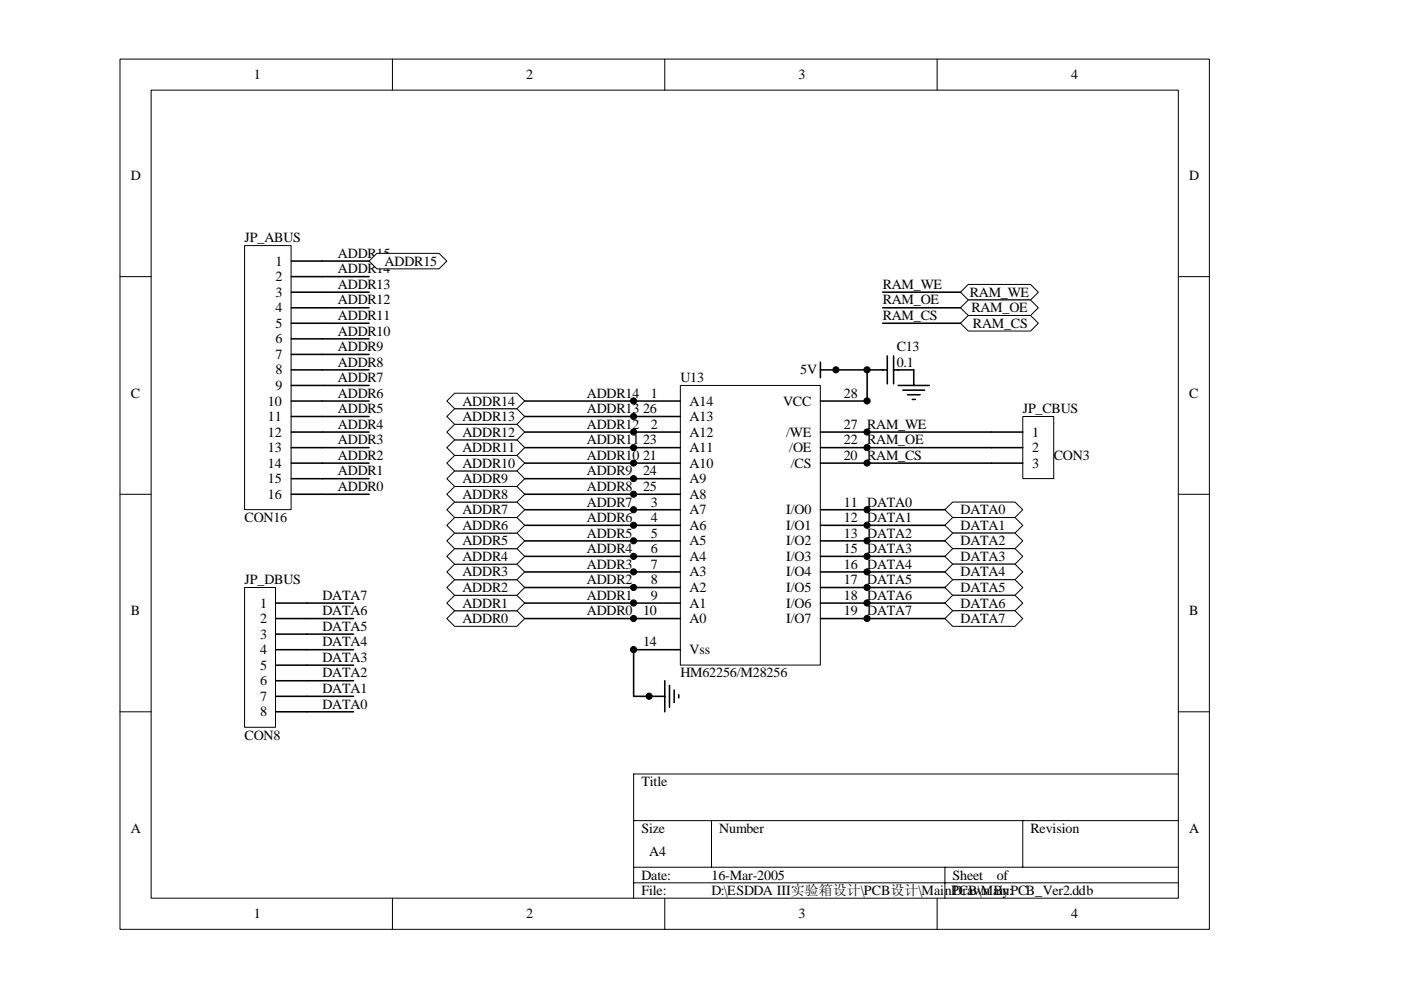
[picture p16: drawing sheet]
<svg xmlns="http://www.w3.org/2000/svg" width="297mm" height="210mm" viewBox="0 0 297 210" stroke-linecap="round" stroke-linejoin="round" font-family="sans-serif">
<defs><g id="words">
<g font-size="3">
<text x="53.8" y="16.8">1</text>
<text x="111.6" y="16.8">2</text>
<text x="169.3" y="16.8">3</text>
<text x="227.1" y="16.8">4</text>
<text x="27.8" y="38.2">D</text>
<text x="252.2" y="38.2">D</text>
<text x="51.9" y="51.4">JP_ABUS</text>
<text x="58.4" y="56.3">1</text>
<text x="58.4" y="59.6">2</text>
<text x="71.6" y="58">ADDR14</text>
<text x="71.6" y="54.7">ADDR15</text>
<text x="81.6" y="56.3">ADDR15</text>
<text x="58.4" y="62.9">3</text>
<text x="71.6" y="64.6">ADDR12</text>
<text x="71.6" y="61.3">ADDR13</text>
<text x="187.2" y="61.3">RAM_WE</text>
<text x="187.2" y="64.6">RAM_OE</text>
<text x="205.6" y="62.9">RAM_WE</text>
<text x="58.4" y="66.2">4</text>
<text x="58.4" y="69.5">5</text>
<text x="71.6" y="71.1">ADDR10</text>
<text x="71.6" y="67.9">ADDR11</text>
<text x="187.2" y="67.9">RAM_CS</text>
<text x="205.9" y="66.2">RAM_OE</text>
<text x="206.3" y="69.5">RAM_CS</text>
<text x="58.4" y="72.8">6</text>
<text x="58.4" y="76.1">7</text>
<text x="71.6" y="77.7">ADDR8</text>
<text x="71.6" y="74.4">ADDR9</text>
<text x="190.1" y="74.4">C13</text>
<text x="190.1" y="77.7">0.1</text>
<text x="58.4" y="79.4">8</text>
<text x="58.4" y="82.7">9</text>
<text x="71.6" y="81">ADDR7</text>
<text x="144.2" y="81">U13</text>
<text x="169.6" y="79.4">5V</text>
<text x="27.8" y="84.3">C</text>
<text x="56.8" y="86">10</text>
<text x="56.8" y="89.3">11</text>
<text x="71.6" y="87.6">ADDR5</text>
<text x="71.6" y="84.3">ADDR6</text>
<text x="98" y="89.3">ADDR13</text>
<text x="98" y="86">ADDR14</text>
<text x="124.4" y="87.6">ADDR13</text>
<text x="124.4" y="84.3">ADDR14</text>
<text x="136.3" y="87.6">26</text>
<text x="138" y="84.3">1</text>
<text x="146.2" y="86">A14</text>
<text x="146.2" y="89.3">A13</text>
<text x="166" y="86">VCC</text>
<text x="178.9" y="84.3">28</text>
<text x="216.8" y="87.6">JP_CBUS</text>
<text x="252.2" y="84.3">C</text>
<text x="56.8" y="92.6">12</text>
<text x="56.8" y="95.9">13</text>
<text x="71.6" y="94.2">ADDR3</text>
<text x="71.6" y="90.9">ADDR4</text>
<text x="98" y="95.9">ADDR11</text>
<text x="98" y="92.6">ADDR12</text>
<text x="124.4" y="94.2">ADDR11</text>
<text x="124.4" y="90.9">ADDR12</text>
<text x="136.3" y="94.2">23</text>
<text x="138" y="90.9">2</text>
<text x="146.2" y="92.6">A12</text>
<text x="146.2" y="95.9">A11</text>
<text x="166.7" y="92.6">/WE</text>
<text x="167.3" y="95.9">/OE</text>
<text x="178.9" y="90.9">27 RAM_WE</text>
<text x="178.9" y="94.2">22 RAM_OE</text>
<text x="218.8" y="92.6">1</text>
<text x="218.8" y="95.9">2</text>
<text x="56.8" y="99.2">14</text>
<text x="71.6" y="100.8">ADDR1</text>
<text x="71.6" y="97.5">ADDR2</text>
<text x="98" y="99.2">ADDR10</text>
<text x="124.4" y="100.8">ADDR9</text>
<text x="124.4" y="97.5">ADDR10</text>
<text x="136.3" y="97.5">21</text>
<text x="136.3" y="100.8">24</text>
<text x="146.2" y="99.2">A10</text>
<text x="167.7" y="99.2">/CS</text>
<text x="178.9" y="97.5">20 RAM_CS</text>
<text x="218.8" y="99.2">3</text>
<text x="223.4" y="97.5">CON3</text>
<text x="56.8" y="102.4">15</text>
<text x="56.8" y="105.7">16</text>
<text x="71.6" y="104.1">ADDR0</text>
<text x="98" y="105.7">ADDR8</text>
<text x="98" y="102.4">ADDR9</text>
<text x="124.4" y="107.4">ADDR7</text>
<text x="124.4" y="104.1">ADDR8</text>
<text x="136.3" y="104.1">25</text>
<text x="138" y="107.4">3</text>
<text x="146.2" y="102.4">A9</text>
<text x="146.2" y="105.7">A8</text>
<text x="178.9" y="107.4">11 DATA0</text>
<text x="51.9" y="110.7">CON16</text>
<text x="98" y="112.3">ADDR6</text>
<text x="98" y="109.1">ADDR7</text>
<text x="124.4" y="114">ADDR5</text>
<text x="124.4" y="110.7">ADDR6</text>
<text x="138" y="110.7">4</text>
<text x="138" y="114">5</text>
<text x="146.2" y="109.1">A7</text>
<text x="146.2" y="112.3">A6</text>
<text x="166.7" y="109.1">I/O0</text>
<text x="166.7" y="112.3">I/O1</text>
<text x="178.9" y="110.7">12 DATA1</text>
<text x="178.9" y="114">13 DATA2</text>
<text x="203.6" y="109.1">DATA0</text>
<text x="203.6" y="112.3">DATA1</text>
<text x="98" y="118.9">ADDR4</text>
<text x="98" y="115.6">ADDR5</text>
<text x="124.4" y="117.3">ADDR4</text>
<text x="138" y="117.3">6</text>
<text x="146.2" y="115.6">A5</text>
<text x="146.2" y="118.9">A4</text>
<text x="166.7" y="115.6">I/O2</text>
<text x="166.7" y="118.9">I/O3</text>
<text x="178.9" y="117.3">15 DATA3</text>
<text x="203.6" y="115.6">DATA2</text>
<text x="203.6" y="118.9">DATA3</text>
<text x="51.9" y="123.9">JP_DBUS</text>
<text x="98" y="125.5">ADDR2</text>
<text x="98" y="122.2">ADDR3</text>
<text x="124.4" y="123.9">ADDR2</text>
<text x="124.4" y="120.6">ADDR3</text>
<text x="138" y="120.6">7</text>
<text x="138" y="123.9">8</text>
<text x="146.2" y="122.2">A3</text>
<text x="146.2" y="125.5">A2</text>
<text x="166.7" y="122.2">I/O4</text>
<text x="166.7" y="125.5">I/O5</text>
<text x="178.9" y="120.6">16 DATA4</text>
<text x="178.9" y="123.9">17 DATA5</text>
<text x="203.6" y="122.2">DATA4</text>
<text x="203.6" y="125.5">DATA5</text>
<text x="27.8" y="130.5">B</text>
<text x="55.2" y="128.8">1</text>
<text x="68.3" y="130.5">DATA6</text>
<text x="68.3" y="127.2">DATA7</text>
<text x="98" y="128.8">ADDR1</text>
<text x="124.4" y="130.5">ADDR0</text>
<text x="124.4" y="127.2">ADDR1</text>
<text x="136.3" y="130.5">10</text>
<text x="138" y="127.2">9</text>
<text x="146.2" y="128.8">A1</text>
<text x="166.7" y="128.8">I/O6</text>
<text x="178.9" y="127.2">18 DATA6</text>
<text x="178.9" y="130.5">19 DATA7</text>
<text x="203.6" y="128.8">DATA6</text>
<text x="252.2" y="130.5">B</text>
<text x="55.2" y="132.1">2</text>
<text x="55.2" y="135.4">3</text>
<text x="68.3" y="137.1">DATA4</text>
<text x="68.3" y="133.8">DATA5</text>
<text x="98" y="132.1">ADDR0</text>
<text x="136.3" y="137.1">14</text>
<text x="146.2" y="132.1">A0</text>
<text x="166.7" y="132.1">I/O7</text>
<text x="203.6" y="132.1">DATA7</text>
<text x="55.2" y="138.7">4</text>
<text x="55.2" y="142">5</text>
<text x="68.3" y="143.6">DATA2</text>
<text x="68.3" y="140.4">DATA3</text>
<text x="144.2" y="143.6">HM62256/M28256</text>
<text x="146.2" y="138.7">Vss</text>
<text x="55.2" y="145.3">6</text>
<text x="55.2" y="148.6">7</text>
<text x="68.3" y="146.9">DATA1</text>
<text x="55.2" y="151.9">8</text>
<text x="68.3" y="150.2">DATA0</text>
<text x="51.9" y="156.8">CON8</text>
<text x="136" y="166.7">Title</text>
<text x="27.8" y="176.6">A</text>
<text x="136" y="176.6">Size</text>
<text x="152.5" y="176.6">Number</text>
<text x="218.5" y="176.6">Revision</text>
<text x="252.2" y="176.6">A</text>
<text x="137.6" y="181.5">A4</text>
<text x="136" y="186.5">Date:</text>
<text x="136" y="189.8">File:</text>
<text x="150.9" y="189.8">D:\ESDDA III实验箱设计\PCB设计\MainPCB\MainPCB_Ver2.ddb</text>
<text x="150.9" y="186.5">16-Mar-2005</text>
<text x="202" y="186.5">Sheet</text>
<text x="202" y="189.8">Drawn By:</text>
<text x="211.3" y="186.5">of</text>
<text x="53.8" y="194.7">1</text>
<text x="111.6" y="194.7">2</text>
<text x="169.3" y="194.7">3</text>
<text x="227.1" y="194.7">4</text>
</g>
</g></defs>
<g fill="none" stroke="#000" stroke-width=".21">
<path d="M25.4 12.5h231v184.5h-231zM32 19.1h217.8v171.3h-217.8zM83.2 12.5v6.6M140.9 12.5v6.6M198.7 12.5v6.6M25.4 58.7h6.6M249.8 58.7h6.6M25.4 104.8h6.6M249.8 104.8h6.6M25.4 150.9h6.6M249.8 150.9h6.6M134.3 174h115.5"/>
<path d="M150.9 174v9.9M216.8 174v9.9M249.8 164.1h-115.5v26.4M83.2 190.5v6.6M134.3 183.9h115.5M134.3 187.2h115.5M140.9 190.5v6.6M198.7 190.5v6.6M200.3 183.9v6.6"/>
</g>
<path d="M144.3 81.7h29.6v59.3h-29.6z" fill="#fff"/>
<path d="M144.2 81.7h29.7v59.3h-29.7z" fill="none" stroke="#000" stroke-width=".21"/>
<g fill="none" stroke="#000" stroke-width=".33">
<path d="M173.9 78.4h10v6.6h-10M173.9 76.8v3.3M111.2 85h33M111.2 91.6h33M111.2 98.2h33M111.2 94.9h33M111.2 88.3h33M173.9 91.6h10M173.9 98.2h10M173.9 94.9h10M111.2 108.1h33M111.2 111.4h33"/>
<path d="M111.2 118h33M111.2 101.5h33M111.2 104.8h33M134.3 114.7h9.9M173.9 108.1h26.4M173.9 111.4h26.4M173.9 114.7h26.4M173.9 118h10M111.2 121.3h33M111.2 124.6h33M111.2 127.9h33M111.2 131.1h33"/>
<path d="M144.2 137.8h-9.9v9.8h6.6M173.9 121.3h26.4M173.9 124.6h26.4M173.9 127.9h26.4M173.9 131.1h26.4M140.9 144.3v6.6M141.9 145.3v4.6M142.9 146.3v2.6M143.9 147.3v.7"/>
</g>
<g fill="#000" stroke="#000" stroke-width=".21">
<circle cx="177.2" cy="78.4" r=".65"/>
<circle cx="134.3" cy="85" r=".65"/>
<circle cx="134.3" cy="94.9" r=".65"/>
<circle cx="134.3" cy="91.6" r=".65"/>
<circle cx="134.3" cy="98.2" r=".65"/>
<circle cx="134.3" cy="88.3" r=".65"/>
<circle cx="183.8" cy="85" r=".66"/>
<circle cx="183.8" cy="94.9" r=".65"/>
<circle cx="183.8" cy="91.6" r=".65"/>
<circle cx="183.8" cy="98.2" r=".65"/>
<circle cx="134.3" cy="118" r=".65"/>
<circle cx="134.3" cy="108.1" r=".65"/>
<circle cx="134.3" cy="101.5" r=".65"/>
<circle cx="134.3" cy="114.7" r=".65"/>
<circle cx="134.3" cy="111.4" r=".65"/>
<circle cx="134.3" cy="104.8" r=".65"/>
<circle cx="183.8" cy="118" r=".66"/>
<circle cx="183.8" cy="108.1" r=".66"/>
<circle cx="183.8" cy="111.4" r=".65"/>
<circle cx="183.8" cy="114.7" r=".65"/>
<circle cx="134.3" cy="137.7" r=".65"/>
<circle cx="134.3" cy="127.8" r=".65"/>
<circle cx="134.3" cy="124.6" r=".65"/>
<circle cx="134.3" cy="131.1" r=".65"/>
<circle cx="134.3" cy="121.3" r=".65"/>
<circle cx="183.8" cy="127.8" r=".66"/>
<circle cx="183.8" cy="131.1" r=".65"/>
<circle cx="183.8" cy="124.6" r=".65"/>
<circle cx="183.8" cy="121.3" r=".65"/>
<circle cx="137.6" cy="147.6" r=".65"/>
</g>
<path d="M51.9 124.6h6.5v29.6h-6.5z" fill="#fff"/>
<path d="M51.9 124.6h6.5v29.6h-6.5z" fill="none" stroke="#000" stroke-width=".21"/>
<path d="M183.9 118h16.4M58.4 127.9h6.6M58.4 131.1h6.6M58.4 134.5h6.6M58.4 137.8h6.6M58.4 141h6.6M58.4 144.3h6.6M58.4 147.6h6.6M58.4 150.9h6.6" fill="none" stroke="#000" stroke-width=".33"/>
<path d="M51.9 52.1h9.8v56h-9.8z" fill="#fff"/>
<path d="M51.9 52.1h9.8v56h-9.8z" fill="none" stroke="#000" stroke-width=".21"/>
<g fill="none" stroke="#000" stroke-width=".33">
<path d="M61.7 55.4h6.6M61.7 58.7h6.6M61.7 62h6.6M61.7 65.3h6.6M61.7 68.5h6.6M61.7 71.8h6.6M61.7 75.1h6.6M61.7 78.4h6.6M61.7 81.7h6.6M61.7 85h6.6M61.7 88.3h6.6M61.7 91.6h6.6"/>
<path d="M61.7 94.9h6.6M61.7 98.2h6.6M61.7 101.5h6.6M61.7 104.8h6.6"/>
</g>
<path d="M216.9 88.3h6.5v13.2h-6.5z" fill="#fff"/>
<path d="M216.8 88.3h6.6v13.2h-6.6z" fill="none" stroke="#000" stroke-width=".21"/>
<g fill="none" stroke="#000" stroke-width=".33">
<path d="M68.3 55.4h9.9M68.3 58.7h9.9M68.3 62h9.9M68.3 65.3h9.9M68.3 68.5h9.9M68.3 71.8h9.9M68.3 75.1h9.9M68.3 78.4h9.9M68.3 91.6h9.9M68.3 94.9h9.9M68.3 98.2h9.9M68.3 81.7h9.9"/>
<path d="M68.3 85h9.9M68.3 88.3h9.9M183.9 91.6h32.9M183.9 94.9h32.9M183.9 98.2h32.9M68.3 101.5h9.9M68.3 104.8h9.9M111.2 114.7h23.1M65 127.9h9.9M65 131.1h9.9M65 134.5h9.9M65 137.8h9.9"/>
<path d="M65 141h9.9M65 144.3h9.9M65 147.6h9.9M65 150.9h9.9"/>
</g>
<g fill="#fff" stroke="#000" stroke-width=".21">
<path d="M203.6 62l1.7-1.7h13.2l1.7 1.7-1.7 1.6h-13.2z" fill-rule="evenodd"/>
<path d="M203.6 68.5l1.7-1.6h13.2l1.7 1.6-1.7 1.7h-13.2z" fill-rule="evenodd"/>
<path d="M203.6 65.3l1.7-1.7h13.2l1.7 1.7-1.7 1.6h-13.2z" fill-rule="evenodd"/>
</g>
<path d="M187.2 62h16.4M187.2 65.3h16.4M187.2 68.5h16.4" fill="none" stroke="#000" stroke-width=".33"/>
<g fill="#fff" stroke="#000" stroke-width=".21">
<path d="M96.4 129.5h13.2l1.6 1.6-1.6 1.7h-13.2l-1.7-1.7z" fill-rule="evenodd"/>
<path d="M94.7 127.9l1.7-1.7h13.2l1.6 1.7-1.6 1.6h-13.2z" fill-rule="evenodd"/>
<path d="M94.7 124.6l1.7-1.7h13.2l1.6 1.7-1.6 1.6h-13.2z" fill-rule="evenodd"/>
<path d="M94.7 121.3l1.7-1.7h13.2l1.6 1.7-1.6 1.6h-13.2z" fill-rule="evenodd"/>
<path d="M94.7 118l1.7-1.7h13.2l1.6 1.7-1.6 1.6h-13.2z" fill-rule="evenodd"/>
<path d="M94.7 114.7l1.7-1.7h13.2l1.6 1.7-1.6 1.6h-13.2z" fill-rule="evenodd"/>
<path d="M94.7 111.4l1.7-1.7h13.2l1.6 1.7-1.6 1.6h-13.2z" fill-rule="evenodd"/>
<path d="M94.7 108.1l1.7-1.7h13.2l1.6 1.7-1.6 1.6h-13.2z" fill-rule="evenodd"/>
<path d="M94.7 104.8l1.7-1.7h13.2l1.6 1.7-1.6 1.6h-13.2z" fill-rule="evenodd"/>
<path d="M96.4 99.8h13.2l1.6 1.7-1.6 1.6h-13.2l-1.7-1.6z" fill-rule="evenodd"/>
<path d="M94.7 98.2l1.7-1.6h13.2l1.6 1.6-1.6 1.6h-13.2z" fill-rule="evenodd"/>
<path d="M96.4 93.3h13.2l1.6 1.6-1.6 1.7h-13.2l-1.7-1.7z" fill-rule="evenodd"/>
<path d="M94.7 91.6l1.7-1.6h13.2l1.6 1.6-1.6 1.7h-13.2z" fill-rule="evenodd"/>
<path d="M96.4 86.7h13.2l1.6 1.6-1.6 1.7h-13.2l-1.7-1.7z" fill-rule="evenodd"/>
<path d="M96.4 83.4h13.2l1.6 1.6-1.6 1.7h-13.2l-1.7-1.7z" fill-rule="evenodd"/>
<path d="M200.3 108.1l1.7-1.7h13.2l1.6 1.7-1.6 1.6h-13.2z" fill-rule="evenodd"/>
<path d="M202 109.7h13.2l1.6 1.7-1.6 1.6h-13.2l-1.7-1.6z" fill-rule="evenodd"/>
<path d="M202 113h13.2l1.6 1.7-1.6 1.6h-13.2l-1.7-1.6z" fill-rule="evenodd"/>
<path d="M200.3 118l1.7-1.7h13.2l1.6 1.7-1.6 1.6h-13.2z" fill-rule="evenodd"/>
<path d="M202 119.6h13.2l1.6 1.7-1.6 1.6h-13.2l-1.7-1.6z" fill-rule="evenodd"/>
<path d="M202 122.9h13.2l1.6 1.7-1.6 1.6h-13.2l-1.7-1.6z" fill-rule="evenodd"/>
<path d="M202 126.2h13.2l1.6 1.7-1.6 1.6h-13.2l-1.7-1.6z" fill-rule="evenodd"/>
<path d="M202 129.5h13.2l1.6 1.6-1.6 1.7h-13.2l-1.7-1.7z" fill-rule="evenodd"/>
<path d="M78.2 55.4l1.7-1.7h13.2l1.6 1.7-1.6 1.6h-13.2z" fill-rule="evenodd"/>
</g>
<path d="M183.9 78.4h4.2M188.1 75.5v5.9M189.5 78.4h4.2v3.3M189.5 75.5v5.9M190.4 81.7h6.6M191.4 82.7h4.6M192.4 83.7h2.7M193.4 84.7h.7" fill="none" stroke="#000" stroke-width=".33"/>
<circle cx="183.8" cy="78.4" r=".65" fill="#000" stroke="#000" stroke-width=".21"/>
<use href="#words"/>
</svg>
